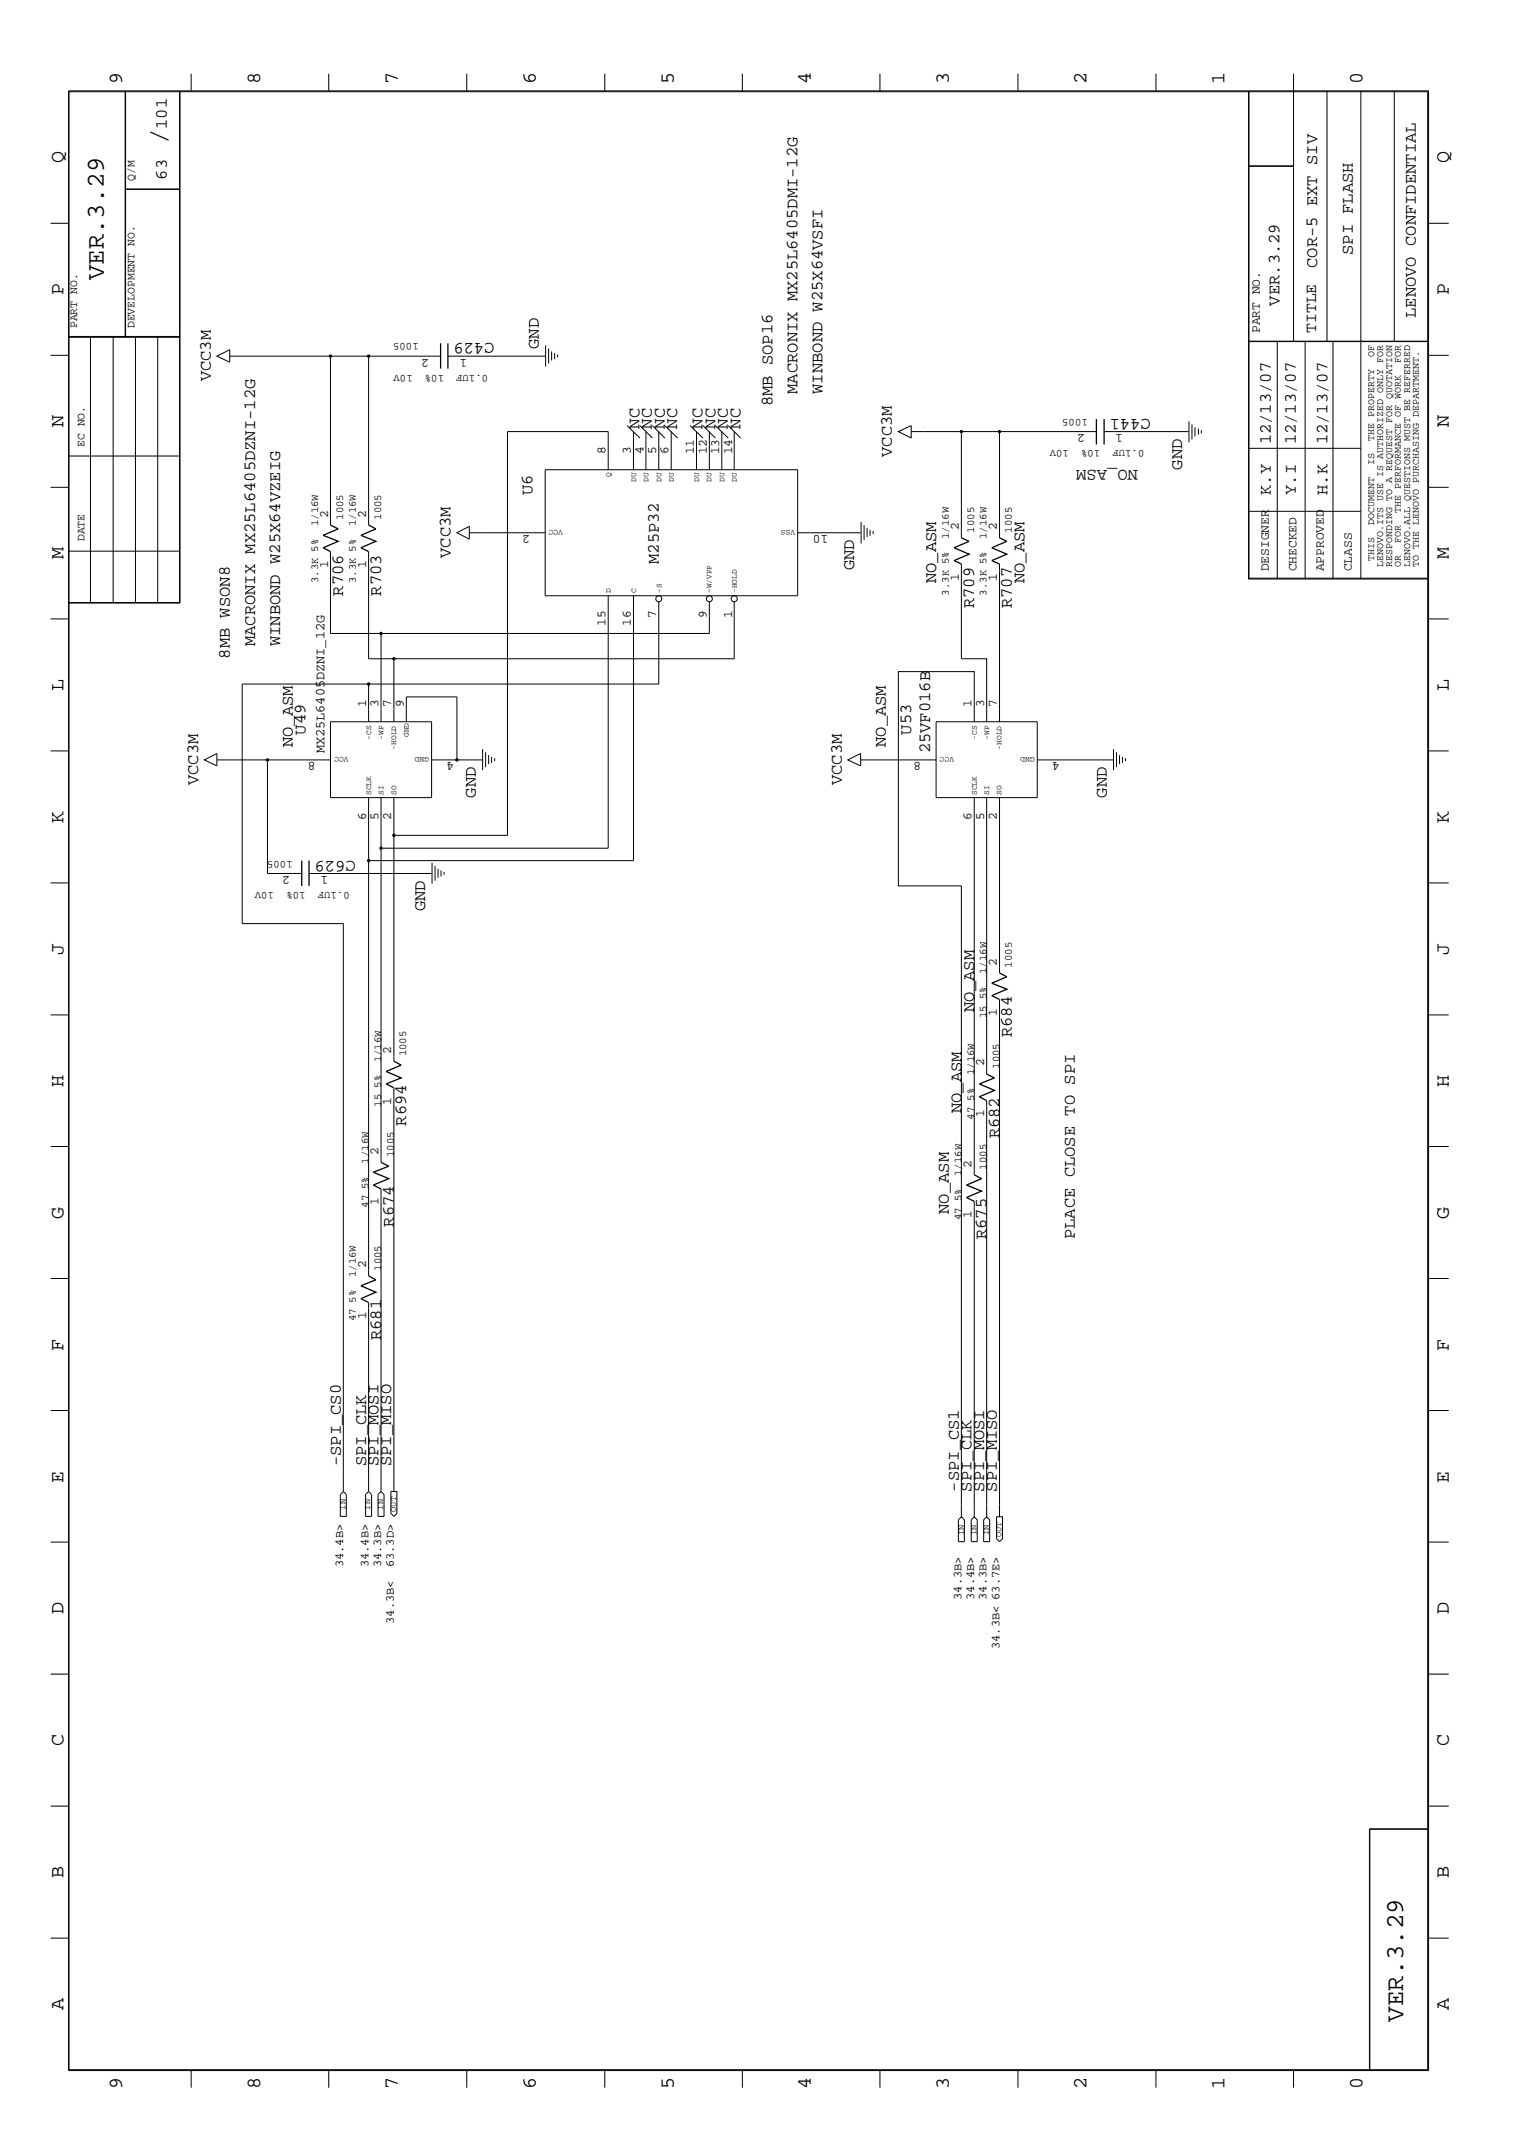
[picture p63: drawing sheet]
<svg xmlns="http://www.w3.org/2000/svg" width="300mm" height="423mm" viewBox="0 0 300 423" stroke-linecap="round" stroke-linejoin="round" font-family="sans-serif">
<defs><g id="words">
<text font-size="5.2" x="32.9" y="28.4" transform="rotate(-90 32.9 28.4)">/</text>
<g font-size="5.1">
<text x="20.5" y="55.4" transform="rotate(-90 20.5 55.4)">VER.3.29</text>
<text x="277.2" y="399.4" transform="rotate(-90 277.2 399.4)">VER.3.29</text>
</g>
<g font-size="4">
<text x="24.1" y="16.7" transform="rotate(-90 24.1 16.7)">9</text>
<text x="51.4" y="16.7" transform="rotate(-90 51.4 16.7)">8</text>
<text x="78.6" y="16.7" transform="rotate(-90 78.6 16.7)">7</text>
<text x="105.8" y="16.7" transform="rotate(-90 105.8 16.7)">6</text>
<text x="133.1" y="16.7" transform="rotate(-90 133.1 16.7)">5</text>
<text x="160.2" y="16.7" transform="rotate(-90 160.2 16.7)">4</text>
<text x="187.5" y="16.7" transform="rotate(-90 187.5 16.7)">3</text>
<text x="214.6" y="16.7" transform="rotate(-90 214.6 16.7)">2</text>
<text x="241.9" y="16.7" transform="rotate(-90 241.9 16.7)">1</text>
<text x="269.2" y="16.7" transform="rotate(-90 269.2 16.7)">0</text>
<text x="12.5" y="32.3" transform="rotate(-90 12.5 32.3)">Q</text>
<text x="286.2" y="32.3" transform="rotate(-90 286.2 32.3)">Q</text>
<text x="12.5" y="58.3" transform="rotate(-90 12.5 58.3)">P</text>
<text x="286.2" y="58.3" transform="rotate(-90 286.2 58.3)">P</text>
<text x="12.5" y="84.4" transform="rotate(-90 12.5 84.4)">N</text>
<text x="286.2" y="84.4" transform="rotate(-90 286.2 84.4)">N</text>
<text x="12.5" y="110.5" transform="rotate(-90 12.5 110.5)">M</text>
<text x="286.2" y="110.5" transform="rotate(-90 286.2 110.5)">M</text>
<text x="12.5" y="136.5" transform="rotate(-90 12.5 136.5)">L</text>
<text x="286.2" y="136.5" transform="rotate(-90 286.2 136.5)">L</text>
<text x="12.5" y="162.6" transform="rotate(-90 12.5 162.6)">K</text>
<text x="286.2" y="162.6" transform="rotate(-90 286.2 162.6)">K</text>
<text x="12.5" y="188.6" transform="rotate(-90 12.5 188.6)">J</text>
<text x="286.2" y="188.6" transform="rotate(-90 286.2 188.6)">J</text>
<text x="12.5" y="214.7" transform="rotate(-90 12.5 214.7)">H</text>
<text x="286.2" y="214.7" transform="rotate(-90 286.2 214.7)">H</text>
<text x="12.5" y="240.7" transform="rotate(-90 12.5 240.7)">G</text>
<text x="286.2" y="240.7" transform="rotate(-90 286.2 240.7)">G</text>
<text x="12.5" y="266.8" transform="rotate(-90 12.5 266.8)">F</text>
<text x="286.2" y="266.8" transform="rotate(-90 286.2 266.8)">F</text>
<text x="12.5" y="292.9" transform="rotate(-90 12.5 292.9)">E</text>
<text x="286.2" y="292.9" transform="rotate(-90 286.2 292.9)">E</text>
<text x="12.5" y="318.9" transform="rotate(-90 12.5 318.9)">D</text>
<text x="286.2" y="318.9" transform="rotate(-90 286.2 318.9)">D</text>
<text x="12.5" y="344.9" transform="rotate(-90 12.5 344.9)">C</text>
<text x="286.2" y="344.9" transform="rotate(-90 286.2 344.9)">C</text>
<text x="12.5" y="371" transform="rotate(-90 12.5 371)">B</text>
<text x="286.2" y="371" transform="rotate(-90 286.2 371)">B</text>
<text x="12.5" y="397" transform="rotate(-90 12.5 397)">A</text>
<text x="286.2" y="397" transform="rotate(-90 286.2 397)">A</text>
<text x="24.1" y="412.7" transform="rotate(-90 24.1 412.7)">9</text>
<text x="51.4" y="412.7" transform="rotate(-90 51.4 412.7)">8</text>
<text x="78.6" y="412.7" transform="rotate(-90 78.6 412.7)">7</text>
<text x="105.8" y="412.7" transform="rotate(-90 105.8 412.7)">6</text>
<text x="133.1" y="412.7" transform="rotate(-90 133.1 412.7)">5</text>
<text x="160.2" y="412.7" transform="rotate(-90 160.2 412.7)">4</text>
<text x="187.5" y="412.7" transform="rotate(-90 187.5 412.7)">3</text>
<text x="214.6" y="412.7" transform="rotate(-90 214.6 412.7)">2</text>
<text x="241.9" y="412.7" transform="rotate(-90 241.9 412.7)">1</text>
<text x="269.2" y="412.7" transform="rotate(-90 269.2 412.7)">0</text>
</g>
<g font-size="3.4">
<text x="32.9" y="25.5" transform="rotate(-90 32.9 25.5)">101</text>
<text x="32.9" y="35.5" transform="rotate(-90 32.9 35.5)">63</text>
<text x="260.2" y="52.9" transform="rotate(-90 260.2 52.9)">COR-5 EXT SIV</text>
<text x="267.2" y="50.4" transform="rotate(-90 267.2 50.4)">SPI FLASH</text>
<text x="252.7" y="60.4" transform="rotate(-90 252.7 60.4)">VER.3.29</text>
<text x="279.7" y="62.8" transform="rotate(-90 279.7 62.8)">LENOVO CONFIDENTIAL</text>
<text x="97.7" y="67.8" transform="rotate(-180 97.7 67.8)">C429</text>
<text x="106.4" y="68.9" transform="rotate(-90 106.4 68.9)">GND</text>
<text x="41.7" y="75.4" transform="rotate(-90 41.7 75.4)">VCC3M</text>
<text x="157.6" y="77.8" transform="rotate(-90 157.6 77.8)">MACRONIX MX25L6405DMI-12G</text>
<text x="162.5" y="77.8" transform="rotate(-90 162.5 77.8)">WINBOND W25X64VSFI</text>
<text x="152.6" y="80.3" transform="rotate(-90 152.6 80.3)">8MB SOP16</text>
<text x="227.3" y="82.8" transform="rotate(-180 227.3 82.8)">C441</text>
<text x="126.3" y="84.7" transform="rotate(-90 126.3 84.7)">NC</text>
<text x="128.8" y="84.7" transform="rotate(-90 128.8 84.7)">NC</text>
<text x="131.3" y="84.7" transform="rotate(-90 131.3 84.7)">NC</text>
<text x="133.8" y="84.7" transform="rotate(-90 133.8 84.7)">NC</text>
<text x="138.8" y="84.7" transform="rotate(-90 138.8 84.7)">NC</text>
<text x="141.3" y="84.7" transform="rotate(-90 141.3 84.7)">NC</text>
<text x="143.8" y="84.7" transform="rotate(-90 143.8 84.7)">NC</text>
<text x="146.3" y="84.7" transform="rotate(-90 146.3 84.7)">NC</text>
<text x="251" y="87.8" transform="rotate(-90 251 87.8)">12/13/07</text>
<text x="255.9" y="87.8" transform="rotate(-90 255.9 87.8)">12/13/07</text>
<text x="262.2" y="87.8" transform="rotate(-90 262.2 87.8)">12/13/07</text>
<text x="176.2" y="90.3" transform="rotate(-90 176.2 90.3)">VCC3M</text>
<text x="224.8" y="92.8" transform="rotate(-180 224.8 92.8)">NO_ASM</text>
<text x="233.5" y="92.8" transform="rotate(-90 233.5 92.8)">GND</text>
<text x="105.2" y="97.8" transform="rotate(-90 105.2 97.8)">U6</text>
<text x="251" y="97.8" transform="rotate(-90 251 97.8)">K.Y</text>
<text x="255.9" y="97.8" transform="rotate(-90 255.9 97.8)">Y.I</text>
<text x="262.2" y="97.8" transform="rotate(-90 262.2 97.8)">H.K</text>
<text x="89" y="110.2" transform="rotate(-90 89 110.2)">VCC3M</text>
<text x="130.1" y="111.4" transform="rotate(-90 130.1 111.4)">M25P32</text>
<text x="168.7" y="112.7" transform="rotate(-90 168.7 112.7)">GND</text>
<text x="67.8" y="117.7" transform="rotate(-90 67.8 117.7)">R706</text>
<text x="75.3" y="117.7" transform="rotate(-90 75.3 117.7)">R703</text>
<text x="184.9" y="115.2" transform="rotate(-90 184.9 115.2)">NO_ASM</text>
<text x="202.4" y="115.2" transform="rotate(-90 202.4 115.2)">NO_ASM</text>
<text x="192.4" y="120.1" transform="rotate(-90 192.4 120.1)">R709</text>
<text x="199.9" y="120.1" transform="rotate(-90 199.9 120.1)">R707</text>
<text x="45.4" y="130.1" transform="rotate(-90 45.4 130.1)">8MB WSON8</text>
<text x="50.4" y="127.7" transform="rotate(-90 50.4 127.7)">MACRONIX MX25L6405DZNI-12G</text>
<text x="55.4" y="127.7" transform="rotate(-90 55.4 127.7)">WINBOND W25X64VZEIG</text>
<text x="57.8" y="147.6" transform="rotate(-90 57.8 147.6)">NO_ASM</text>
<text x="60.4" y="145.1" transform="rotate(-90 60.4 145.1)">U49</text>
<text x="175" y="147.6" transform="rotate(-90 175 147.6)">NO_ASM</text>
<text x="180" y="145.1" transform="rotate(-90 180 145.1)">U53</text>
<text x="183.7" y="148.8" transform="rotate(-90 183.7 148.8)">25VF016B</text>
<text x="39.1" y="155.1" transform="rotate(-90 39.1 155.1)">VCC3M</text>
<text x="166.3" y="155.1" transform="rotate(-90 166.3 155.1)">VCC3M</text>
<text x="94" y="157.6" transform="rotate(-90 94 157.6)">GND</text>
<text x="218.6" y="157.6" transform="rotate(-90 218.6 157.6)">GND</text>
<text x="70.3" y="170" transform="rotate(-180 70.3 170)">C629</text>
<text x="84" y="180" transform="rotate(-90 84 180)">GND</text>
<text x="192.4" y="199.9" transform="rotate(-90 192.4 199.9)">NO_ASM</text>
<text x="199.9" y="204.9" transform="rotate(-90 199.9 204.9)">R684</text>
<text x="189.9" y="219.9" transform="rotate(-90 189.9 219.9)">NO_ASM</text>
<text x="80.3" y="222.3" transform="rotate(-90 80.3 222.3)">R694</text>
<text x="197.4" y="224.9" transform="rotate(-90 197.4 224.9)">R682</text>
<text x="187.5" y="239.8" transform="rotate(-90 187.5 239.8)">NO_ASM</text>
<text x="77.8" y="242.3" transform="rotate(-90 77.8 242.3)">R674</text>
<text x="194.9" y="244.8" transform="rotate(-90 194.9 244.8)">R675</text>
<text x="212.3" y="244.8" transform="rotate(-90 212.3 244.8)">PLACE CLOSE TO SPI</text>
<text x="75.3" y="264.8" transform="rotate(-90 75.3 264.8)">R681</text>
<text x="67.3" y="289.6" transform="rotate(-90 67.3 289.6)">-SPI_CS0</text>
<text x="72.3" y="289.6" transform="rotate(-90 72.3 289.6)">SPI_CLK</text>
<text x="74.8" y="289.6" transform="rotate(-90 74.8 289.6)">SPI_MOSI</text>
<text x="77.3" y="289.6" transform="rotate(-90 77.3 289.6)">SPI_MISO</text>
<text x="189.4" y="294.6" transform="rotate(-90 189.4 294.6)">-SPI_CS1</text>
<text x="191.9" y="294.6" transform="rotate(-90 191.9 294.6)">SPI_CLK</text>
<text x="194.4" y="294.6" transform="rotate(-90 194.4 294.6)">SPI_MOSI</text>
<text x="196.9" y="294.6" transform="rotate(-90 196.9 294.6)">SPI_MISO</text>
</g>
<text font-size="3.2" x="260" y="65.8" transform="rotate(-90 260 65.8)">TITLE</text>
<text font-size="2.7" x="64.1" y="148.8" transform="rotate(-90 64.1 148.8)">MX25L6405DZNI_12G</text>
<g font-size="2.5">
<text x="248.8" y="65.8" transform="rotate(-90 248.8 65.8)">PART NO.</text>
<text x="84.8" y="70.9" transform="rotate(-180 84.8 70.9)">2</text>
<text x="92.3" y="70.9" transform="rotate(-180 92.3 70.9)">1</text>
<text x="119.6" y="89.7" transform="rotate(-90 119.6 89.7)">8</text>
<text x="124.6" y="89.7" transform="rotate(-90 124.6 89.7)">3</text>
<text x="127.1" y="89.7" transform="rotate(-90 127.1 89.7)">4</text>
<text x="129.6" y="89.7" transform="rotate(-90 129.6 89.7)">5</text>
<text x="132.1" y="89.7" transform="rotate(-90 132.1 89.7)">6</text>
<text x="137.1" y="89.7" transform="rotate(-90 137.1 89.7)">11</text>
<text x="139.6" y="89.7" transform="rotate(-90 139.6 89.7)">12</text>
<text x="142.1" y="89.7" transform="rotate(-90 142.1 89.7)">13</text>
<text x="144.6" y="89.7" transform="rotate(-90 144.6 89.7)">14</text>
<text x="214.4" y="85.8" transform="rotate(-180 214.4 85.8)">2</text>
<text x="221.8" y="85.8" transform="rotate(-180 221.8 85.8)">1</text>
<text x="64.9" y="102.3" transform="rotate(-90 64.9 102.3)">2</text>
<text x="72.3" y="102.3" transform="rotate(-90 72.3 102.3)">2</text>
<text x="104.7" y="105.7" transform="rotate(-180 104.7 105.7)">2</text>
<text x="163.6" y="105.7" transform="rotate(-180 163.6 105.7)">10</text>
<text x="189.4" y="104.7" transform="rotate(-90 189.4 104.7)">2</text>
<text x="196.9" y="104.7" transform="rotate(-90 196.9 104.7)">2</text>
<text x="64.9" y="112.3" transform="rotate(-90 64.9 112.3)">1</text>
<text x="72.3" y="112.3" transform="rotate(-90 72.3 112.3)">1</text>
<text x="250.6" y="112.9" transform="rotate(-90 250.6 112.9)">DESIGNER</text>
<text x="256.1" y="112.9" transform="rotate(-90 256.1 112.9)">CHECKED</text>
<text x="261.5" y="112.9" transform="rotate(-90 261.5 112.9)">APPROVED</text>
<text x="267" y="112.9" transform="rotate(-90 267 112.9)">CLASS</text>
<text x="189.4" y="114.7" transform="rotate(-90 189.4 114.7)">1</text>
<text x="196.9" y="114.7" transform="rotate(-90 196.9 114.7)">1</text>
<text x="119.6" y="123.7" transform="rotate(-90 119.6 123.7)">15</text>
<text x="124.6" y="123.7" transform="rotate(-90 124.6 123.7)">16</text>
<text x="129.6" y="122.2" transform="rotate(-90 129.6 122.2)">7</text>
<text x="139.6" y="122.2" transform="rotate(-90 139.6 122.2)">9</text>
<text x="144.6" y="122.2" transform="rotate(-90 144.6 122.2)">1</text>
<text x="72.3" y="139.6" transform="rotate(-90 72.3 139.6)">1</text>
<text x="74.8" y="139.6" transform="rotate(-90 74.8 139.6)">3</text>
<text x="77.3" y="139.6" transform="rotate(-90 77.3 139.6)">7</text>
<text x="79.8" y="139.6" transform="rotate(-90 79.8 139.6)">9</text>
<text x="191.9" y="139.6" transform="rotate(-90 191.9 139.6)">1</text>
<text x="194.4" y="139.6" transform="rotate(-90 194.4 139.6)">3</text>
<text x="196.9" y="139.6" transform="rotate(-90 196.9 139.6)">7</text>
<text x="62.3" y="150.6" transform="rotate(-180 62.3 150.6)">8</text>
<text x="89.7" y="150.6" transform="rotate(-180 89.7 150.6)">4</text>
<text x="181.9" y="150.6" transform="rotate(-180 181.9 150.6)">8</text>
<text x="209.4" y="150.6" transform="rotate(-180 209.4 150.6)">4</text>
<text x="72.3" y="162.1" transform="rotate(-90 72.3 162.1)">6</text>
<text x="74.8" y="162.1" transform="rotate(-90 74.8 162.1)">5</text>
<text x="77.3" y="162.1" transform="rotate(-90 77.3 162.1)">2</text>
<text x="191.9" y="162.1" transform="rotate(-90 191.9 162.1)">6</text>
<text x="194.4" y="162.1" transform="rotate(-90 194.4 162.1)">5</text>
<text x="196.9" y="162.1" transform="rotate(-90 196.9 162.1)">2</text>
<text x="57.3" y="173.1" transform="rotate(-180 57.3 173.1)">2</text>
<text x="64.9" y="173.1" transform="rotate(-180 64.9 173.1)">1</text>
<text x="196.9" y="190.8" transform="rotate(-90 196.9 190.8)">2</text>
<text x="196.9" y="200.7" transform="rotate(-90 196.9 200.7)">1</text>
<text x="77.3" y="208.2" transform="rotate(-90 77.3 208.2)">2</text>
<text x="194.4" y="210.7" transform="rotate(-90 194.4 210.7)">2</text>
<text x="77.3" y="218.2" transform="rotate(-90 77.3 218.2)">1</text>
<text x="194.4" y="220.6" transform="rotate(-90 194.4 220.6)">1</text>
<text x="74.8" y="228.1" transform="rotate(-90 74.8 228.1)">2</text>
<text x="191.9" y="230.6" transform="rotate(-90 191.9 230.6)">2</text>
<text x="74.8" y="238.1" transform="rotate(-90 74.8 238.1)">1</text>
<text x="191.9" y="240.6" transform="rotate(-90 191.9 240.6)">1</text>
<text x="72.3" y="250.5" transform="rotate(-90 72.3 250.5)">2</text>
<text x="72.3" y="260.5" transform="rotate(-90 72.3 260.5)">1</text>
</g>
<g font-size="2.4">
<text x="67.8" y="309.6" transform="rotate(-90 67.8 309.6)">34.4B&gt;</text>
<text x="72.8" y="309.6" transform="rotate(-90 72.8 309.6)">34.4B&gt;</text>
<text x="75.3" y="309.6" transform="rotate(-90 75.3 309.6)">34.3B&gt;</text>
<text x="77.8" y="309.6" transform="rotate(-90 77.8 309.6)">63.3D&gt;</text>
<text x="189.9" y="316.1" transform="rotate(-90 189.9 316.1)">34.3B&gt;</text>
<text x="192.4" y="316.1" transform="rotate(-90 192.4 316.1)">34.4B&gt;</text>
<text x="194.9" y="316.1" transform="rotate(-90 194.9 316.1)">34.3B&gt;</text>
<text x="77.8" y="320.8" transform="rotate(-90 77.8 320.8)">34.3B&lt;</text>
<text x="197.4" y="325.8" transform="rotate(-90 197.4 325.8)">34.3B&lt; 63.7E&gt;</text>
</g>
<g font-size="2.3">
<text x="26.6" y="35.7" transform="rotate(-90 26.6 35.7)">Q/M</text>
<text x="15.2" y="64.9" transform="rotate(-90 15.2 64.9)">PART NO.</text>
<text x="26.6" y="64.9" transform="rotate(-90 26.6 64.9)">DEVELOPMENT NO.</text>
<text x="16.7" y="88.3" transform="rotate(-90 16.7 88.3)">EC NO.</text>
<text x="16.7" y="106.9" transform="rotate(-90 16.7 106.9)">DATE</text>
</g>
<g font-size="2.1">
<text x="82.7" y="67.8" transform="rotate(-180 82.7 67.8)">1005</text>
<text x="81.5" y="74.1" transform="rotate(-180 81.5 74.1)">10V</text>
<text x="87.7" y="74.1" transform="rotate(-180 87.7 74.1)">10%</text>
<text x="96.4" y="74.1" transform="rotate(-180 96.4 74.1)">0.1UF</text>
<text x="214.9" y="82.8" transform="rotate(-180 214.9 82.8)">1005</text>
<text x="211.2" y="89" transform="rotate(-180 211.2 89)">10V</text>
<text x="217.3" y="89" transform="rotate(-180 217.3 89)">10%</text>
<text x="226.1" y="89" transform="rotate(-180 226.1 89)">0.1UF</text>
<text x="62.8" y="104" transform="rotate(-90 62.8 104)">1/16W</text>
<text x="67.8" y="102.7" transform="rotate(-90 67.8 102.7)">1005</text>
<text x="70.3" y="104" transform="rotate(-90 70.3 104)">1/16W</text>
<text x="75.3" y="102.7" transform="rotate(-90 75.3 102.7)">1005</text>
<text x="187.5" y="106.5" transform="rotate(-90 187.5 106.5)">1/16W</text>
<text x="192.4" y="105.2" transform="rotate(-90 192.4 105.2)">1005</text>
<text x="194.9" y="106.5" transform="rotate(-90 194.9 106.5)">1/16W</text>
<text x="199.9" y="105.2" transform="rotate(-90 199.9 105.2)">1005</text>
<text x="62.8" y="115.2" transform="rotate(-90 62.8 115.2)">3.3K 5%</text>
<text x="70.3" y="115.2" transform="rotate(-90 70.3 115.2)">3.3K 5%</text>
<text x="187.5" y="117.7" transform="rotate(-90 187.5 117.7)">3.3K 5%</text>
<text x="194.9" y="117.7" transform="rotate(-90 194.9 117.7)">3.3K 5%</text>
<text x="57.8" y="170" transform="rotate(-180 57.8 170)">1005</text>
<text x="54.1" y="176.3" transform="rotate(-180 54.1 176.3)">10V</text>
<text x="60.4" y="176.3" transform="rotate(-180 60.4 176.3)">10%</text>
<text x="69.1" y="176.3" transform="rotate(-180 69.1 176.3)">0.1UF</text>
<text x="199.9" y="191.2" transform="rotate(-90 199.9 191.2)">1005</text>
<text x="194.9" y="197.4" transform="rotate(-90 194.9 197.4)">5%</text>
<text x="194.9" y="192.4" transform="rotate(-90 194.9 192.4)">1/16W</text>
<text x="194.9" y="201.2" transform="rotate(-90 194.9 201.2)">15</text>
<text x="75.3" y="209.9" transform="rotate(-90 75.3 209.9)">1/16W</text>
<text x="80.3" y="208.7" transform="rotate(-90 80.3 208.7)">1005</text>
<text x="75.3" y="214.9" transform="rotate(-90 75.3 214.9)">5%</text>
<text x="192.4" y="212.4" transform="rotate(-90 192.4 212.4)">1/16W</text>
<text x="197.4" y="211.2" transform="rotate(-90 197.4 211.2)">1005</text>
<text x="75.3" y="218.6" transform="rotate(-90 75.3 218.6)">15</text>
<text x="192.4" y="221.1" transform="rotate(-90 192.4 221.1)">47</text>
<text x="192.4" y="217.4" transform="rotate(-90 192.4 217.4)">5%</text>
<text x="72.8" y="229.9" transform="rotate(-90 72.8 229.9)">1/16W</text>
<text x="77.8" y="228.6" transform="rotate(-90 77.8 228.6)">1005</text>
<text x="189.9" y="232.3" transform="rotate(-90 189.9 232.3)">1/16W</text>
<text x="194.9" y="231.1" transform="rotate(-90 194.9 231.1)">1005</text>
<text x="72.8" y="238.6" transform="rotate(-90 72.8 238.6)">47</text>
<text x="72.8" y="234.9" transform="rotate(-90 72.8 234.9)">5%</text>
<text x="189.9" y="237.3" transform="rotate(-90 189.9 237.3)">5%</text>
<text x="189.9" y="241" transform="rotate(-90 189.9 241)">47</text>
<text x="75.3" y="251" transform="rotate(-90 75.3 251)">1005</text>
<text x="70.3" y="257.3" transform="rotate(-90 70.3 257.3)">5%</text>
<text x="70.3" y="252.3" transform="rotate(-90 70.3 252.3)">1/16W</text>
<text x="70.3" y="261" transform="rotate(-90 70.3 261)">47</text>
</g>
<g font-size="2">
<text x="271.4" y="70.4" transform="rotate(-90 271.4 70.4)">OF</text>
<text x="276.7" y="71.6" transform="rotate(-90 276.7 71.6)">FOR</text>
<text x="271.4" y="87" transform="rotate(-90 271.4 87)">THE PROPERTY</text>
<text x="271.4" y="91.8" transform="rotate(-90 271.4 91.8)">IS</text>
<text x="276.7" y="101.3" transform="rotate(-90 276.7 101.3)">THE PERFORMANCE OF WORK</text>
<text x="271.4" y="103.6" transform="rotate(-90 271.4 103.6)">DOCUMENT</text>
<text x="276.7" y="107.2" transform="rotate(-90 276.7 107.2)">FOR</text>
<text x="271.4" y="110.7" transform="rotate(-90 271.4 110.7)">THIS</text>
<text x="273.2" y="111.9" transform="rotate(-90 273.2 111.9)">LENOVO.ITS USE IS AUTHORIZED ONLY FOR</text>
<text x="275" y="111.9" transform="rotate(-90 275 111.9)">RESPONDING TO A REQUEST FOR QUOTATION</text>
<text x="276.7" y="111.9" transform="rotate(-90 276.7 111.9)">OR</text>
<text x="278.6" y="111.9" transform="rotate(-90 278.6 111.9)">LENOVO.ALL QUESTIONS MUST BE REFERRED</text>
<text x="280.2" y="111.9" transform="rotate(-90 280.2 111.9)">TO THE LENOVO PURCHASING DEPARTMENT.</text>
</g>
<g font-size="1.7">
<text x="68.2" y="298.2" transform="rotate(-90 68.2 298.2)">IN</text>
<text x="73.2" y="298.2" transform="rotate(-90 73.2 298.2)">IN</text>
<text x="75.7" y="298.2" transform="rotate(-90 75.7 298.2)">IN</text>
<text x="78.2" y="298.6" transform="rotate(-90 78.2 298.6)">OUT</text>
<text x="190.4" y="303.3" transform="rotate(-90 190.4 303.3)">IN</text>
<text x="192.9" y="303.3" transform="rotate(-90 192.9 303.3)">IN</text>
<text x="195.3" y="303.3" transform="rotate(-90 195.3 303.3)">IN</text>
<text x="197.9" y="303.6" transform="rotate(-90 197.9 303.6)">OUT</text>
</g>
<g font-size="1.6">
<text x="120.6" y="94.2" transform="rotate(-90 120.6 94.2)">Q</text>
<text x="125.6" y="95.2" transform="rotate(-90 125.6 95.2)">DU</text>
<text x="128.1" y="95.2" transform="rotate(-90 128.1 95.2)">DU</text>
<text x="130.6" y="95.2" transform="rotate(-90 130.6 95.2)">DU</text>
<text x="133.1" y="95.2" transform="rotate(-90 133.1 95.2)">DU</text>
<text x="138.1" y="95.2" transform="rotate(-90 138.1 95.2)">DU</text>
<text x="140.5" y="95.2" transform="rotate(-90 140.5 95.2)">DU</text>
<text x="143.1" y="95.2" transform="rotate(-90 143.1 95.2)">DU</text>
<text x="145.5" y="95.2" transform="rotate(-90 145.5 95.2)">DU</text>
<text x="111.2" y="104.7" transform="rotate(-180 111.2 104.7)">VCC</text>
<text x="157.1" y="104.7" transform="rotate(-180 157.1 104.7)">VSS</text>
<text x="120.6" y="117.2" transform="rotate(-90 120.6 117.2)">D</text>
<text x="125.6" y="117.2" transform="rotate(-90 125.6 117.2)">C</text>
<text x="130.6" y="117.2" transform="rotate(-90 130.6 117.2)">-S</text>
<text x="140.5" y="117.2" transform="rotate(-90 140.5 117.2)">-W/VPP</text>
<text x="145.5" y="117.2" transform="rotate(-90 145.5 117.2)">-HOLD</text>
<text x="68.8" y="149.6" transform="rotate(-180 68.8 149.6)">VCC</text>
<text x="73.3" y="146.1" transform="rotate(-90 73.3 146.1)">-CS</text>
<text x="75.8" y="146.1" transform="rotate(-90 75.8 146.1)">-WP</text>
<text x="78.2" y="148.1" transform="rotate(-90 78.2 148.1)">-HOLD</text>
<text x="80.8" y="145.6" transform="rotate(-90 80.8 145.6)">GND</text>
<text x="84.8" y="149.6" transform="rotate(-180 84.8 149.6)">GND</text>
<text x="188.5" y="149.6" transform="rotate(-180 188.5 149.6)">VCC</text>
<text x="193" y="146.1" transform="rotate(-90 193 146.1)">-CS</text>
<text x="195.4" y="146.1" transform="rotate(-90 195.4 146.1)">-WP</text>
<text x="197.9" y="148.1" transform="rotate(-90 197.9 148.1)">-HOLD</text>
<text x="204.4" y="149.6" transform="rotate(-180 204.4 149.6)">GND</text>
<text x="73.3" y="157.1" transform="rotate(-90 73.3 157.1)">SCLK</text>
<text x="75.8" y="157.1" transform="rotate(-90 75.8 157.1)">SI</text>
<text x="78.2" y="157.1" transform="rotate(-90 78.2 157.1)">SO</text>
<text x="193" y="157.1" transform="rotate(-90 193 157.1)">SCLK</text>
<text x="195.4" y="157.1" transform="rotate(-90 195.4 157.1)">SI</text>
<text x="197.9" y="157.1" transform="rotate(-90 197.9 157.1)">SO</text>
</g>
</g></defs>
<g fill="none" stroke="#000" stroke-width=".25">
<path d="M87 67.8v5M88.5 67.8v5M216.6 82.8v5M218.1 82.8v5M65.3 103.7l1.5 .8-3 1.2 3 1.2-3 1.3 1.5 .8M72.8 103.7l1.5 .8-3 1.2 3 1.2-3 1.3 1.5 .8M189.9 106.3l1.5 .6-2.9 1.3 2.9 1.3-2.9 1.2 1.4 .7M197.4 106.3l1.5 .6-3 1.3 3 1.3-3 1.2 1.5 .7M59.6 170v5M61 170v5M197.4 192.2l1.5 .8-3 1.2 3 1.2-3 1.3 1.5 .7M77.8 209.6l1.4 .8-2.9 1.3 2.9 1.2-2.9 1.2 1.5 .8"/>
<path d="M194.9 212.2l1.5 .7-2.9 1.2 2.9 1.3-2.9 1.3 1.4 .7M75.3 229.6l1.5 .8-3.1 1.2 3.1 1.2-3.1 1.3 1.6 .8M192.4 232.1l1.5 .7-3 1.3 3 1.2-3 1.3 1.5 .7M72.8 252.1l1.5 .7-3 1.2 3 1.3-3 1.2 1.5 .8"/>
</g>
<g fill="none" stroke="#000" stroke-width=".2">
<path d="M13.5 17.9h268.7v391.1h-268.7zM13.6 18.1h268.4v390.8h-268.4zM24.7 17.9v48.7M24.8 17.9v48.7M35.5 17.9v101.2M35.6 17.9v101.2h-22.1M37.8 14.6v3.3M64.9 14.6v3.3M92.2 14.6v3.3M119.5 14.6v3.3M146.6 14.6v3.3M173.8 14.6v3.3"/>
<path d="M201.1 14.6v3.3M228.3 14.6v3.3M246.6 17.9v96.5h35.4M246.7 17.9v96.5M255.5 14.6v52.9M262.1 17.9v49.6M268.8 17.9v96.5M275.4 17.9v49.6M24.8 37.4h10.8M24.8 37.3h10.8M246.6 32.9h8.9M246.6 32.8h8.9"/>
<path d="M10 44.1h3.5M282 44.1h4.2M10 70.2h3.5M13.5 66.6h22.1M13.5 66.5h22.1M17.9 66.6v52.5M22.4 66.6v52.5M26.8 66.6v52.5M31.2 66.6v52.4M42.8 70.4l2.6-1.3v2.4zM45.4 70.4h27.4M65.3 70.4v33.3"/>
<path d="M72.8 70.4h14.2M72.8 70.4v33.3M88.5 70.4h19.2M107.8 68.2v4.2M108.4 68.8v3M109 69.4v1.8M109.6 69.8v1.2M110.2 70v.6M246.6 67.5h35.4M246.6 67.4h35.4M252.3 67.5v46.9M257.8 67.5v46.9"/>
<path d="M263.3 67.5v46.9M282 70.2h4.2M10 96.3h3.5M13.5 90.1h22.1M107.7 92.8h49.9v24.9h-49.9zM120.1 92.8v-7.5h-19.9v79.7h-22.4v44.6M123.9 84.1l2.5 2.4M125.1 85.3v7.5M126.4 84.1l2.5 2.4M127.6 85.3v7.5M128.9 84.1l2.4 2.4M130.1 85.3v7.5"/>
<path d="M131.3 84.1l2.6 2.4M132.6 85.3v7.5M136.3 84.1l2.6 2.4M137.6 85.3v7.5M138.9 84.1l2.4 2.4M140.1 85.3v7.5M141.3 84.1l2.5 2.4M142.6 85.3v7.5M143.8 84.1l2.5 2.4M145 85.3v7.5M177.5 85.3l2.5-1.2v2.4zM180 85.3h9.9v21"/>
<path d="M189.9 85.3h26.7M197.4 85.3v21M218.1 85.3h16.7M234.9 83.2v4.2M235.5 83.8v3M236.1 84.4v1.8M236.7 84.7v1.2M237.3 85v.6M246.6 88.6h22.2M282 96.3h4.2M13.5 119h22.1M13.5 108.9h22.1"/>
<path d="M65.3 109v16.1h74.8v-6.2M72.8 109v21.1h72.2v-11.2M90.3 105.2l2.4-1.2v2.5zM92.7 105.2h15M120.1 117.7v49.9h-44.8v62M125.1 117.7v52.3h-52.3v-12.4M130.1 118.9v16.2h-82.3v47.4h20v112.1M157.6 105.2h12.4M170.1 103.1v4.3M170.7 103.7v3M171.3 104.3v1.8M171.9 104.6v1.2"/>
<path d="M172.5 104.9v.6M189.9 111.4v18.7h5v12.5M197.4 111.4v31.2M246.6 114.2h35.4M246.6 101h22.2M10 122.3h3.5M72.8 135.1v7.5M75.3 125.1v17.5M77.8 130.1v12.5M282 122.3h4.2M10 148.3h3.5M40.4 150.1l2.4-1.3v2.5z"/>
<path d="M42.8 150.1h22.5M52.8 150.1v22.5h6.8M65.3 142.6h20v15h-20zM75.3 157.6v10M77.8 157.6v7.4M80.3 142.6v-4.9h10v12.4h5M85.3 150.1h5M95.3 148v4.1M95.9 148.6v3M96.5 149.2v1.8M97.1 149.5v1.2M97.7 149.8v.6"/>
<path d="M167.5 150.1l2.5-1.3v2.5zM170 150.1h14.9M184.9 142.6h20v15h-20zM192.4 142.6v-9.9h-14.9v42.3h12.4v124.6M192.4 157.6v74.5M194.9 157.6v54.6M197.4 157.6v34.6M204.9 150.1h15M220 148v4.1M220.6 148.6v3M221.1 149.2v1.8M221.7 149.5v1.2"/>
<path d="M222.3 149.8v.6M282 148.3h4.2M10 174.4h3.5M61 172.6h24.3M72.8 170v82.1M85.3 170.4v4.2M85.9 171v3M86.5 171.6v1.8M87.1 172v1.1M87.7 172.2v.6M282 174.4h4.2M197.4 197.4v102.2"/>
<path d="M10 200.5h3.5M77.8 214.9v79.7M194.9 217.4v82.2M282 200.5h4.2M10 226.5h3.5M75.3 234.9v59.7M192.4 237.3v62.3M282 226.5h4.2M10 252.6h3.5M72.8 257.3v37.3M282 252.6h4.2M10 278.6h3.5"/>
<path d="M282 278.6h4.2M67.8 294.6l.6 .6v4.4h-1.2v-4.4zM72.8 294.6l.6 .6v4.4h-1.2v-4.4zM74.7 295.2l.6-.6 .6 .6v4.4h-1.2zM77.2 294.6h1.2v4.4l-.6 .6-.6-.6zM196.9 299.6h1.1v4.4l-.6 .5-.5-.5zM10 304.6h3.5M189.3 300.2l.6-.6 .6 .6v4.3h-1.2zM191.9 300.2l.5-.6 .6 .6v4.3h-1.1zM194.3 300.2l.6-.6 .6 .6v4.3h-1.2zM282 304.6h4.2M10 330.7h3.5"/>
<path d="M282 330.7h4.2M10 356.8h3.5M282 356.8h4.2M270.5 361.4h11.5M270.6 361.3v47.7M282 361.3h-11.5v47.7M10 382.9h3.5M282 382.9h4.2M37.8 409v3.4M64.9 409v3.4M92.2 409v3.4M119.5 409v3.4"/>
<path d="M146.6 409v3.4M173.8 409v3.4M201.1 409v3.4M228.3 409v3.4M255.5 409v3.4"/>
<circle cx="130.1" cy="118.3" r=".59"/>
<circle cx="140.1" cy="118.3" r=".59"/>
<circle cx="145" cy="118.3" r=".59"/>
</g>
<g fill="#000">
<circle cx="65.3" cy="70.4" r=".34"/>
<circle cx="72.8" cy="70.4" r=".34"/>
<circle cx="189.9" cy="85.3" r=".34"/>
<circle cx="197.4" cy="85.3" r=".34"/>
<circle cx="72.8" cy="135.1" r=".34"/>
<circle cx="75.3" cy="125.1" r=".34"/>
<circle cx="77.8" cy="130.1" r=".34"/>
<circle cx="52.8" cy="150.1" r=".34"/>
<circle cx="90.3" cy="150.1" r=".34"/>
<circle cx="72.8" cy="170" r=".34"/>
<circle cx="75.3" cy="167.6" r=".34"/>
<circle cx="77.8" cy="165" r=".34"/>
</g>
<use href="#words"/>
</svg>
